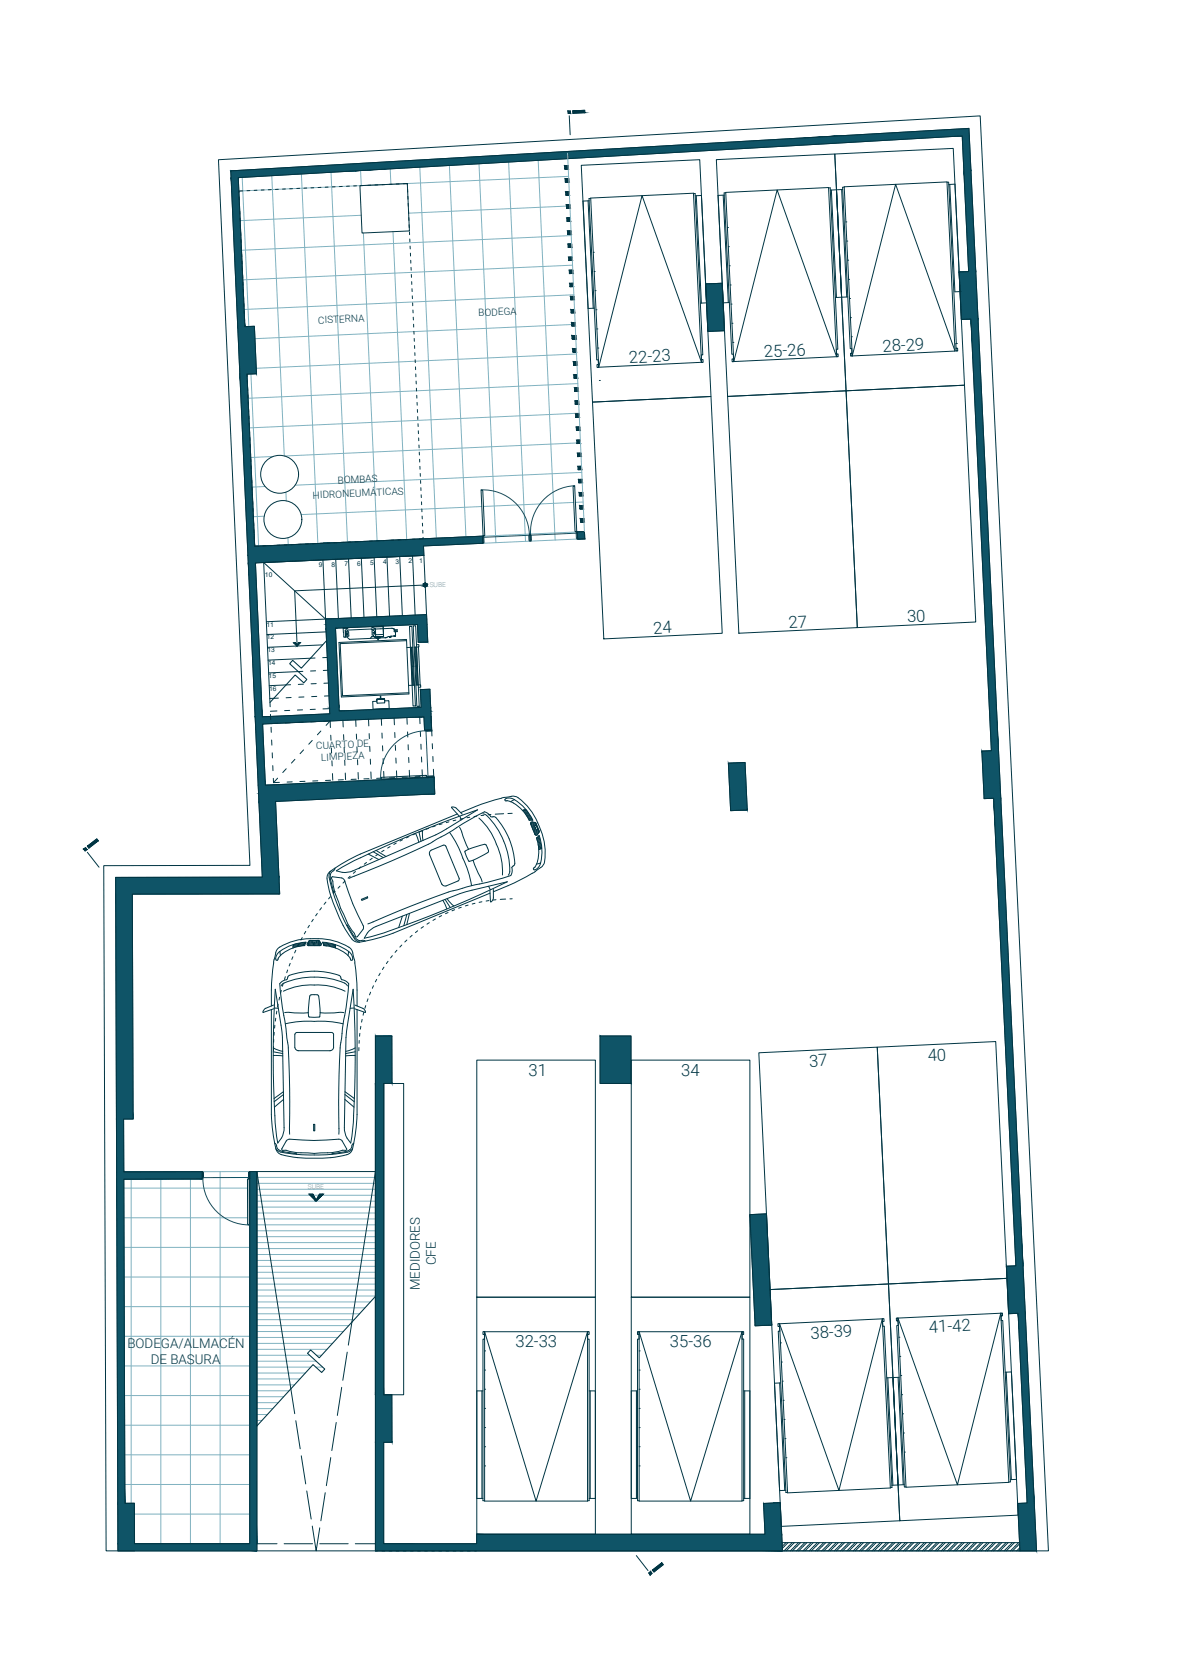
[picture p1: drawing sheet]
<svg xmlns="http://www.w3.org/2000/svg" width="1000mm" height="1414mm" viewBox="0 0 1000 1414" stroke-linecap="round" stroke-linejoin="round" font-family="sans-serif">
<defs><g id="words">
<g font-size="14.1" fill="#003543">
<text x="745" y="297" transform="rotate(-3 745 297)">28-29</text>
<text x="645" y="301" transform="rotate(-3 645 301)">25-26</text>
<text x="531" y="306" transform="rotate(-3 531 306)">22-23</text>
<text x="765" y="525" transform="rotate(-3 765 525)">30</text>
<text x="665" y="530" transform="rotate(-3 665 530)">27</text>
<text x="551" y="535" transform="rotate(-3 551 535)">24</text>
<text x="683" y="900" transform="rotate(-3 683 900)">37</text>
<text x="783" y="895" transform="rotate(-3 783 895)">40</text>
<text x="446" y="908">31</text>
<text x="575" y="908">34</text>
<text x="784" y="1125" transform="rotate(-3 784 1125)">41-42</text>
<text x="684" y="1129" transform="rotate(-3 684 1129)">38-39</text>
<text x="435" y="1137">32-33</text>
<text x="565" y="1137">35-36</text>
</g>
<g font-size="11.3" fill="#003543">
<text x="367" y="1068" transform="rotate(-90 367 1068)">CFE</text>
<text x="354" y="1089" transform="rotate(-90 354 1089)">MEDIDORES</text>
<text x="107" y="1137">BODEGA/ALMACÉN</text>
<text x="127" y="1151">DE BASURA</text>
</g>
<g font-size="8.4" fill="#003543">
<text x="404" y="267" transform="rotate(-3 404 267)">BODEGA</text>
<text x="268" y="273" transform="rotate(-3 268 273)">CISTERNA</text>
<text x="285" y="408" transform="rotate(-3 285 408)">BOMBAS</text>
<text x="264" y="421" transform="rotate(-3 264 421)">HIDRONEUMÁTICAS</text>
<text x="267" y="632" transform="rotate(-3 267 632)">CUARTO DE</text>
<text x="271" y="642" transform="rotate(-3 271 642)">LIMPIEZA</text>
</g>
<g font-size="5.6" fill="#003543">
<text x="269" y="479">9</text>
<text x="280" y="478">8</text>
<text x="290" y="478">7</text>
<text x="301" y="477">6</text>
<text x="312" y="477">5</text>
<text x="323" y="476">4</text>
<text x="334" y="476">3</text>
<text x="344" y="475">2</text>
<text x="354" y="475">1</text>
<text x="223" y="486">10</text>
<text x="362" y="495">SUBE</text>
<text x="225" y="529">11</text>
<text x="225" y="539">12</text>
<text x="226" y="550">13</text>
<text x="226" y="561">14</text>
<text x="227" y="572">15</text>
<text x="227" y="583">16</text>
<text x="260" y="1003">SUBE</text>
</g>
</g></defs>
<!-- layer: Losetas -->
<g fill="none" stroke="#80b2c0" stroke-width=".84">
<path d="M379 140l14 313M404 138l14 320M429 137l14 320M454 135l14 321M204 150l6 125M229 148l11 237M254 147l14 312M279 145l14 312M304 144l1 13M329 142l1 13M354 141l14 313M479 149l-278 12"/>
<path d="M478 174l-133 6M305 182l-102 4M306 197l12 259M331 195l12 260M482 199l-278 12M483 224l-278 12M484 249l-278 12M482 274l-267 12M486 299l-270 12M212 315l6 146M487 324l-278 12M488 349l-278 12"/>
<path d="M487 374l-247 11M230 385l-19 1M491 399l-242 10M224 410l-11 1M241 415v8M223 435l-9 1M406 427l-152 7M484 424l-76 3M492 424h-7M243 454v6M407 452l-192 9M485 449l-77 3"/>
<path d="M111 995v273M136 995v307M161 995v307M186 988v314M217 993h100M217 998h100M104 1002h105M217 1003h100M217 1008h100M217 1013h100M217 1018h100M105 1027h104"/>
<path d="M217 1023h100M217 1028h100M217 1033h100M217 1038h100M105 1052h106M217 1043h100M217 1048h100M217 1053h100M217 1058h100M105 1077h106M217 1063h100M217 1068h100"/>
<path d="M217 1073h100M217 1078h100M217 1083h100M217 1088h100M217 1093h100M217 1098h95M105 1102h106M217 1103h91M217 1108h86M217 1113h82M217 1118h77M105 1127h106"/>
<path d="M217 1123h73M217 1128h68M217 1133h63M217 1138h59M105 1152h106M217 1148h50M217 1158h40M217 1143h44M217 1153h45M266 1153h6M267 1143h4M105 1177h106"/>
<path d="M217 1163h36M217 1168h31M217 1173h27M217 1178h22M217 1183h18M217 1188h13M217 1193h8M217 1198h4M105 1202h106M105 1227h106M105 1252h106M113 1277h98"/>
</g>
<!-- layer: Muro Calidad -->
<g fill="#0f5467" stroke="#0f5467" stroke-width=".84">
<path d="M707 115l110-7v7z"/>
<path d="M595 240l14-1v1z"/>
<path d="M811 269h8z"/>
<path d="M206 276h9z"/>
<path d="M595 240h14l2 39z"/>
<path d="M487 449l6-1z"/>
<path d="M358 455l49-3v3z"/>
<path d="M487 449h6v6z"/>
<path d="M275 522l85-3v3z"/>
<path d="M352 527h8l1 14z"/>
<path d="M354 582l8-1z"/>
<path d="M358 605h6v11z"/>
<path d="M614 644l14-1v1z"/>
<path d="M830 673h8z"/>
<path d="M614 644h14l2 39z"/>
<path d="M317 874h13z"/>
<path d="M211 988h6z"/>
<path d="M104 989l67-1z"/>
<path d="M632 1025l14-1v1z"/>
<path d="M851 1108h8z"/>
<path d="M632 1025h14l5 93z"/>
<path d="M324 1177h6z"/>
<path d="M652 1268h6z"/>
<path d="M105 1268h8z"/>
<path d="M811 115l8 29-2-29zM811 115l8 29h-6z"/>
<path d="M299 144l512-29h-104zM195 144l512-29-408 29z"/>
<path d="M195 144l6 6 98-6zM195 144l6 6h-6z"/>
<path d="M813 144l10 85-4-85zM813 144l10 85h-6z"/>
<path d="M817 229l6 1zM809 230h14z"/>
<path d="M809 230l16 39-2-39zM809 230l16 39h-14z"/>
<path d="M195 150l11 125-5-125zM195 150l11 125h-6z"/>
<path d="M200 275l6 1zM200 275l6 1z"/>
<path d="M595 240l2 39h14zM597 279h14l-14 1z"/>
<path d="M201 276l15 39-1-39zM201 276l15 39h-14z"/>
<path d="M202 315h14zM202 315l6 1z"/>
<path d="M487 449v6h6zM487 455h6z"/>
<path d="M358 455l49 3v-3zM272 458l86-3 49 3z"/>
<path d="M272 458l85 3 50-3zM222 461l50-3 85 3z"/>
<path d="M202 316l13 145-7-145zM202 316l13 145h-6z"/>
<path d="M222 461h135zM215 461h142z"/>
<path d="M209 461h6zM209 461h6z"/>
<path d="M209 461l148 8v-8zM209 461l148 8h-148z"/>
<path d="M209 469l6 6 142-6zM209 469l6 6h-6z"/>
<path d="M275 522l85 5v-5zM275 522l85 5h-85z"/>
<path d="M275 527l8 3 69-3zM275 527l8 3h-8z"/>
<path d="M352 527l1 14h8zM353 541h8z"/>
<path d="M354 582l9 15-1-15zM354 582l9 15h-8z"/>
<path d="M275 530l11 67-3-67zM275 530l11 67h-8z"/>
<path d="M355 597l8 3v-3zM286 600l69-3 8 3z"/>
<path d="M278 597l8 3v-3zM278 597l8 3h-8z"/>
<path d="M278 600l85 2v-2zM278 600l85 2h-85z"/>
<path d="M278 602l86 3-1-3zM223 605l55-3 86 3z"/>
<path d="M209 475l12 130-6-130zM209 475l12 130h-6z"/>
<path d="M223 605h135zM221 605h135z"/>
<path d="M215 605h6zM215 605h6z"/>
<path d="M215 605l6 6 135-6zM215 605l6 6h-6z"/>
<path d="M358 605v11h6zM358 616h6z"/>
<path d="M819 269l23 364-17-364zM819 269l23 364h-6z"/>
<path d="M836 633l6 1zM828 634h14z"/>
<path d="M366 656v6zM224 662l142-6v6z"/>
<path d="M215 611l9 51-3-51zM215 611l9 51h-6z"/>
<path d="M218 662l149 8-1-8zM218 662l149 8h-149z"/>
<path d="M828 634l16 39-2-39zM828 634l16 39h-14z"/>
<path d="M218 670l14 6 135-6zM218 670l14 6h-14z"/>
<path d="M614 644l2 39h14zM616 683h14l-14 1z"/>
<path d="M218 676l17 64-3-64zM218 676l17 64h-14z"/>
<path d="M221 740h14zM98 740h137z"/>
<path d="M98 740l138 14-1-14zM98 740l138 14h-138z"/>
<path d="M98 754h138zM98 754h14z"/>
<path d="M317 874l14 40-1-40zM317 874l14 40h-14z"/>
<path d="M506 874l26 40v-40zM506 874l26 40h-26z"/>
<path d="M317 914h14zM317 914h7z"/>
<path d="M98 754l14 190v-190zM98 754l14 190h-14z"/>
<path d="M98 944l6 45v-45zM98 944l6 45h-6z"/>
<path d="M98 989l73 6v-6zM98 989l73 6h-73z"/>
<path d="M98 995h73zM98 995h6z"/>
<path d="M838 673l25 395-19-395zM838 673l25 395h-6z"/>
<path d="M857 1068h6zM849 1068h14z"/>
<path d="M849 1068l16 40-2-40zM849 1068l16 40h-14z"/>
<path d="M632 1025l5 93h14zM637 1118h14l-14 1z"/>
<path d="M317 914l7 263v-263zM317 914l7 263h-7z"/>
<path d="M324 1177h6zM324 1177h6z"/>
<path d="M317 1177h7zM317 1177h7z"/>
<path d="M317 1177l14 40-1-40zM317 1177l14 40h-14z"/>
<path d="M317 1217h7zM317 1217h14z"/>
<path d="M859 1108l13 160-7-160zM859 1108l13 160h-6z"/>
<path d="M98 995l7 273-1-273zM98 995l7 273h-6z"/>
<path d="M99 1268h6zM99 1268h6z"/>
<path d="M866 1268h6zM858 1268h14z"/>
<path d="M652 1268h6zM644 1268h14z"/>
<path d="M644 1268l15 26-1-26zM644 1268l15 26h-14z"/>
<path d="M99 1268l14 34v-34zM99 1268l14 34h-14z"/>
<path d="M211 988l6 314v-314zM211 988l6 314h-6z"/>
<path d="M99 1302h112zM99 1302h112z"/>
<path d="M402 1294l258 8-1-8zM402 1294l258 8h-258z"/>
<path d="M317 1217l7 85v-85zM317 1217l7 85h-7z"/>
<path d="M858 1268l16 40-2-40zM858 1268l16 40h-14z"/>
<path d="M317 1302l343 6v-6zM317 1302l343 6h-343z"/>
<path d="M99 1302l118 6v-6zM99 1302l118 6h-118z"/>
</g>
<!-- layer: C. Media -->
<path d="M539 1266h87" fill="none" stroke="#003543" stroke-width=".84"/>
<!-- layer: H. Medio -->
<g fill="none" stroke="#003543" stroke-width=".84">
<path d="M660 1304v1M662 1304l-2 2M665 1304l-4 4M667 1304l-4 4M670 1304l-4 4M672 1304l-4 4M676 1304l-4 4M678 1304l-4 4M681 1304l-4 4M683 1304l-4 4M686 1304l-4 4M688 1304l-4 4"/>
<path d="M692 1304l-4 4M693 1304l-4 4M697 1304l-4 4M699 1304l-4 4M702 1304l-4 4M704 1304l-4 4M708 1304l-4 4M709 1304l-4 4M713 1304l-4 4M715 1304l-4 4M718 1304l-4 4M720 1304l-4 4"/>
<path d="M723 1304l-4 4M725 1304l-4 4M729 1304l-4 4M731 1304l-4 4M734 1304l-4 4M736 1304l-4 4M739 1304l-4 4M741 1304l-4 4M745 1304l-4 4M746 1304l-4 4M750 1304l-4 4M752 1304l-4 4"/>
<path d="M755 1304l-4 4M757 1304l-4 4M761 1304l-4 4M762 1304l-4 4M766 1304l-4 4M768 1304l-4 4M771 1304l-4 4M773 1304l-4 4M777 1304l-4 4M778 1304l-4 4M782 1304l-4 4M784 1304l-4 4"/>
<path d="M787 1304l-4 4M789 1304l-4 4M792 1304l-4 4M794 1304l-4 4M798 1304l-4 4M799 1304l-4 4M803 1304l-4 4M805 1304l-4 4M808 1304l-4 4M810 1304l-4 4M814 1304l-4 4M815 1304l-4 4"/>
<path d="M819 1304l-4 4M821 1304l-4 4M824 1304l-4 4M826 1304l-4 4M830 1304l-4 4M831 1304l-4 4M835 1304l-4 4M837 1304l-4 4M840 1304l-4 4M842 1304l-4 4M845 1304l-4 4M847 1304l-4 4"/>
<path d="M851 1304l-4 4M853 1304l-4 4M856 1304l-4 4M858 1304l-4 4M860 1306l-3 2M860 1307l-1 1"/>
</g>
<!-- layer: C. Delgada -->
<g fill="none" stroke="#003543" stroke-width=".84">
<path d="M490 139l100-4 10 199-100 5zM704 130l100-5 9 200-100 5zM500 339l100-5 9 200-100 5zM713 330l100-5 10 200-100 4zM222 475l6 121M343 539l-57 3 2 46 57-3M345 529l2-1 3 68h-2zM348 528h3l3 68h-2zM343 540l-56 3 2 44 56-3M346 546h-3M347 546l1 32M348 546l1 32"/>
<path d="M348 546h-2l2 32h-3M349 546h2l2 32M350 546l1 32M351 546l1 32M351 544h2v2h-2M353 546l1 32M349 562h-2M352 562h-2M353 578h2v2h-2M315 592h-1M318 591l-1 1h-2M318 593v-3h6v3h-6"/>
<path d="M318 593h.1M319 590h-1M319 590h.1M321 590h.1M323 590l-2-1v-2v2l-1 1M323 590h.1M323 590h1h-1M324 590h.1M324 590h-6M324 590l1 1h3v7l-13 1-1-7M328 598h-13M228 603v4"/>
<path d="M229 614v4M229 624v5M230 635v4M230 646v4M230 657l1 3M740 883l100-4 9 199-100 5zM749 1083l100-5 10 200-100 5z"/>
</g>
<!-- layer: C. Gruesa -->
<g fill="#003543">
<circle cx="283" cy="530" r=".4"/>
<circle cx="286" cy="608" r=".4"/>
</g>
<!-- layer: C. Delgada -->
<g fill="none" stroke="#003543" stroke-width=".84">
<path d="M487 394l3-1 1 3h-3zM272 472l3 50M283 472l2 50M294 471l2 50M305 471l2 50M315 470l3 50M326 470l2 50M337 469l2 50M348 469l2 50M360 519l-3-50-135 6 53 47M275 522l-50 3M275 533l-50 2"/>
<path d="M289 530h4l-2 2M291 533v4M291 532l1 5h-2v-4M291 534h1v1h1h-1v1h-1M293 532v1M293 537l2 2M293 533h.1M293 533v4M293 533h1v4M293 537h.1M293 529v1M293 530h.1"/>
<path d="M293 529l-4 1 1 3M294 537h-1M294 536v1M295 539h.1M312 539h-17M313 531l-20 1M313 531h.1M313 531l2 1M314 529l3 2M314 534h2v-1v2v-1h-2zM315 537h-2l-1 2 5-1M315 532h.1"/>
<path d="M315 537h.1M315 532h-1v4h1v1M316 537h.1M317 537v1M317 538h.1M317 538h1M318 537v1M318 538h-1M318 538h.1M319 537h.1M319 538h.1M319 537v1"/>
<path d="M320 538h-1M320 537l-1 1M320 538h.1M320 537l-1 1v2v-2l-2-1M321 537h.1M321 537v1M321 538h.1M321 530h.1M322 537h.1M323 535h-6l-1-5 1 7h-1M323 530v-1h-9h-1l10-1v9h-7M323 537h.1"/>
<path d="M323 535h.1M323 537h-7M325 538h.1M325 538h-4M326 538h-1M326 538h.1M328 537l-3 1M328 537h.1M328 538h.1M328 537v1M329 538h.1M329 538h-1"/>
<path d="M329 537h.1M329 537v1M330 537h-1M330 537h.1M330 530h.1M331 530l-18 1M331 530l2 1v1h-1M331 530h.1M332 532h3v1h-2v1M332 532h.1M333 531l2 1h-2M333 534v2"/>
<path d="M333 534h.1M333 536h1M333 536h.1M334 536h.1M334 536h-1v1h-1v-1l-2 1M343 539l2 46M266 555l-40 2M272 544l-46 2M276 555h-4M245 578h-18M255 566l-28 2M256 577h-4"/>
<path d="M266 566h-4M267 577h-5M277 565l-4 1M277 576h-4M350 578h-2M353 578h-2M234 600h-6M235 589h-8M244 599h-4M246 588l-5 1M255 599h-4M256 588h-4"/>
<path d="M266 598l-4 1M267 588h-4M277 587h-3M278 598h-6M234 610h-6M245 610h-5M256 609h-5M266 609h-4M271 617l-3 3M278 608l1 6M278 608h-5M278 608l-3 4"/>
<path d="M289 608v5M290 620v4M300 607v6M301 619v5M311 607v5M311 619v4M322 606v6M322 618v5M332 606l1 5M333 618v4M343 605v6M344 617v5"/>
<path d="M354 605v6M354 617l1 4M364 604v6M364 617v4M256 633l-3 3M263 625l-3 3M279 620v5M279 631l1 4M290 631v4M301 630v4M312 630v4M323 629v4"/>
<path d="M323 640v4M333 629l1 4M334 640v4M344 628v5M345 639v4M355 628v4M355 639l1 4M365 627v5M365 638v5M234 657l-3 3h5M241 649l-3 3M246 660h-4"/>
<path d="M249 641l-3 3M257 659h-4M268 659h-4M279 658h-5M280 642v4M280 653l1 5M290 658h-5M291 641v5M291 652v6M300 657l-4 1M301 641l1 4M302 652v5"/>
<path d="M311 657h-4M312 640v5M313 651v6M322 656l-4 1M324 651v5M333 656h-5M334 650l1 6M344 656h-5M345 650v6M354 655h-4M356 649v6M365 649l1 6h-5"/>
</g>
<!-- layer: C. Gruesa -->
<path d="M275 540l-21 24-7-7-3 3 15 13-3 3-7-7-21 24" fill="none" stroke="#003543" stroke-width=".89"/>
<!-- layer: C. Media -->
<path d="M757 1114h-1v-2h1v6h-1l7 136h1M757 1112h.1M844 1108l7 143-87 4-7-143M844 1108h.1M844 1110h1v-2h-1v6h2l6 136h-1M848 1158l5-1 4 91h-5M849 1158l4 90M757 1162l5 91M758 1162h-5l4 91h6" fill="none" stroke="#003543" stroke-width=".84"/>
<g fill="#003543">
<circle cx="758" cy="1128" r=".2"/>
<circle cx="759" cy="1144" r=".2"/>
<circle cx="760" cy="1160" r=".2"/>
<circle cx="760" cy="1177" r=".2"/>
<circle cx="763" cy="1225" r=".2"/>
<circle cx="762" cy="1209" r=".2"/>
<circle cx="761" cy="1193" r=".2"/>
</g>
<path d="M496 169l4 91M497 169l-5 1 4 90M498 167h-1l6 137h1l1 6h-2v-2h2M585 163h1l7 136h-2l1 7h1v-3h-1M586 165h6l4 90-5 1M587 165l4 91M501 260h-5M505 310h.1M592 306l-7-143-87 4 7 143M592 305h.1M844 1108l-87 4" fill="none" stroke="#003543" stroke-width=".84"/>
<!-- layer: C. Delgada -->
<path d="M844 1108l-37 145-50-141" fill="none" stroke="#003543" stroke-width=".84"/>
<!-- layer: C. Media -->
<g fill="#003543">
<circle cx="504" cy="294" r=".2"/>
<circle cx="503" cy="278" r=".2"/>
<circle cx="503" cy="261" r=".2"/>
<circle cx="502" cy="245" r=".2"/>
</g>
<!-- layer: C. Delgada -->
<path d="M505 321h.1" fill="none" stroke="#003543" stroke-width=".84"/>
<!-- layer: C. Media -->
<g fill="#003543">
<circle cx="500" cy="213" r=".2"/>
<circle cx="501" cy="229" r=".2"/>
</g>
<path d="M710 160l4 91M711 160h-6l5 91h5M712 158h-1l6 136h1l1 6h-2v-2h1M799 154h1l6 136M800 156l5-1 5 91M801 156l4 90h5M719 300h.1M805 296l-6-143-87 5 7 142M806 296h.1M807 290h-1v6h2v-2h-2M592 306l-87 4" fill="none" stroke="#003543" stroke-width=".84"/>
<!-- layer: C. Delgada -->
<path d="M592 306l-51-141-36 145" fill="none" stroke="#003543" stroke-width=".84"/>
<!-- layer: C. Media -->
<g fill="#003543">
<circle cx="718" cy="284" r=".2"/>
<circle cx="717" cy="268" r=".2"/>
<circle cx="716" cy="252" r=".2"/>
<circle cx="716" cy="236" r=".2"/>
<circle cx="713" cy="187" r=".2"/>
<circle cx="714" cy="203" r=".2"/>
<circle cx="715" cy="220" r=".2"/>
</g>
<path d="M805 296l-86 4M539 1126h-1v-3h1v7h-1v136h1M539 1124h.1M539 1123v143M626 1123v143M626 1124h.1M626 1126h1v-3h-1v7h1v136h-1M537 1173v91M538 1173h-6v91h6M627 1173h5v91h-5M628 1173v91" fill="none" stroke="#003543" stroke-width=".84"/>
<!-- layer: C. Delgada -->
<path d="M805 296l-50-140-36 144M614 334l99-4 10 199-100 5zM532 894h100v200h-100zM532 1094h100v200h-100z" fill="none" stroke="#003543" stroke-width=".84"/>
<!-- layer: H. Medio -->
<g fill="none" stroke="#003543" stroke-width=".84">
<path d="M663 1301l-3 3M665 1301l-3 3M668 1301l-3 3M670 1301l-3 3M673 1301l-3 3M675 1301l-3 3M679 1301l-3 3M680 1301l-2 3M684 1301l-3 3M686 1301l-3 3M689 1301l-3 3M691 1301l-3 3"/>
<path d="M695 1301l-3 3M696 1301l-3 3M700 1301l-3 3M702 1301l-3 3M705 1301l-3 3M707 1301l-3 3M711 1301l-3 3M712 1301l-3 3M716 1301l-3 3M718 1301l-3 3M721 1301l-3 3M723 1301l-3 3"/>
<path d="M726 1301l-3 3M728 1301l-3 3M732 1301l-3 3M733 1301l-2 3M737 1301l-3 3M739 1301l-3 3M742 1301l-3 3M744 1301l-3 3M748 1301l-3 3M749 1301l-3 3M753 1301l-3 3M755 1301l-3 3"/>
<path d="M758 1301l-3 3M760 1301l-3 3M764 1301l-3 3M765 1301l-3 3M769 1301l-3 3M771 1301l-3 3M774 1301l-3 3M776 1301l-3 3M779 1301l-2 3M781 1301l-3 3M785 1301l-3 3M786 1301l-2 3"/>
<path d="M790 1301l-3 3M792 1301l-3 3M795 1301l-3 3M797 1301l-3 3M801 1301l-3 3M802 1301l-3 3M806 1301l-3 3M808 1301l-3 3M811 1301l-3 3M813 1301l-3 3M817 1301l-3 3M818 1301l-3 3"/>
<path d="M822 1301l-3 3M824 1301l-3 3M827 1301l-3 3M829 1301l-3 3M832 1301l-2 3M834 1301l-3 3M838 1301l-3 3M840 1301l-3 3M843 1301l-3 3M845 1301l-3 3M848 1301l-3 3M850 1301l-3 3"/>
<path d="M854 1301l-3 3M855 1301l-2 3M859 1301l-3 3M860 1302l-2 2"/>
</g>
<!-- layer: C. Media -->
<g fill="#003543">
<circle cx="539" cy="1140" r=".2"/>
<circle cx="539" cy="1156" r=".2"/>
<circle cx="539" cy="1172" r=".2"/>
<circle cx="539" cy="1188" r=".2"/>
<circle cx="539" cy="1237" r=".2"/>
<circle cx="539" cy="1221" r=".2"/>
<circle cx="539" cy="1204" r=".2"/>
</g>
<path d="M409 1126h-2v-3h2v7h-2v136h2M409 1124h.1M409 1123v143h86v-143M495 1124h1M496 1126h1v-3h-1v7h1v136h-2M539 1123h87M406 1173v91M407 1173h-5v91h5M497 1173h5v91h-5M498 1173v91" fill="none" stroke="#003543" stroke-width=".84"/>
<!-- layer: C. Delgada -->
<path d="M402 894h100v200h-100zM402 1094h100v200h-100zM539 1123l43 143 44-143" fill="none" stroke="#003543" stroke-width=".84"/>
<!-- layer: C. Media -->
<g fill="#003543">
<circle cx="409" cy="1140" r=".2"/>
<circle cx="409" cy="1156" r=".2"/>
<circle cx="409" cy="1172" r=".2"/>
<circle cx="409" cy="1188" r=".2"/>
<circle cx="409" cy="1237" r=".2"/>
<circle cx="409" cy="1221" r=".2"/>
<circle cx="409" cy="1204" r=".2"/>
</g>
<path d="M699 159l1-1 7 137h-2l1 6h1v-2h-2M610 165l4 90M611 165h-5l4 90h5M612 163h-1l6 136h1l1 6h-2v-2h2M700 160h5l5 91h-6M701 160l4 91M619 305h.1M705 301h1M705 301l-6-143-87 4 7 143M409 1123h86" fill="none" stroke="#003543" stroke-width=".84"/>
<!-- layer: C. Delgada -->
<path d="M604 135l100-5 9 200-99 4zM409 1123l43 143 43-143" fill="none" stroke="#003543" stroke-width=".84"/>
<!-- layer: C. Media -->
<g fill="#003543">
<circle cx="618" cy="289" r=".2"/>
<circle cx="617" cy="273" r=".2"/>
<circle cx="616" cy="257" r=".2"/>
<circle cx="616" cy="240" r=".2"/>
<circle cx="613" cy="192" r=".2"/>
<circle cx="614" cy="208" r=".2"/>
<circle cx="615" cy="224" r=".2"/>
</g>
<path d="M705 301l-86 4M657 1117h.1M657 1119h-1v-2h1l1 6h-2l7 136h1M744 1113l7 142-87 4-7-142M744 1113h.1M744 1115h2l-1-3-1 1v6h2l6 136h-1M657 1167l5 90M658 1167h-5l4 91 6-1M748 1162h5l4 91h-5M749 1162l4 91" fill="none" stroke="#003543" stroke-width=".84"/>
<!-- layer: C. Delgada -->
<path d="M705 301l-50-141-36 145M640 888l100-5 9 200-100 5zM217 988v215M649 1088l100-5 10 200-100 5z" fill="none" stroke="#003543" stroke-width=".84"/>
<!-- layer: C. Media -->
<g fill="#003543">
<circle cx="658" cy="1133" r=".2"/>
<circle cx="659" cy="1149" r=".2"/>
<circle cx="660" cy="1165" r=".2"/>
<circle cx="660" cy="1181" r=".2"/>
<circle cx="663" cy="1230" r=".2"/>
<circle cx="662" cy="1214" r=".2"/>
<circle cx="661" cy="1197" r=".2"/>
</g>
<g fill="none" stroke="#003543" stroke-width=".84">
<path d="M359 494l-111 4 3 47M248 542h1l2 3 1-3h1l-2 3zM261 1007h3l3 5 2-5h4l-6 6zM744 1113l-87 4"/>
<circle cx="359" cy="494" r="1.5"/>
</g>
<!-- layer: C. Delgada -->
<g fill="none" stroke="#003543" stroke-width=".84">
<path d="M479 94h2v2h-2zM483 94l10-1v2l-10 1zM476 140h3v2l-3 1zM229 160h-3M235 160h-3M241 159l-3 1M247 159h-3M253 159h-3M259 159h-3M265 158h-3M271 158h-3M277 158h-3"/>
<path d="M283 158h-3M289 157h-3M295 157h-3M301 157h-3M304 157l39-2 2 40-40 2zM307 156l-3 1M313 156h-3M319 156h-3M325 156h-3M331 155l-3 1M337 155h-3M340 155h3l1 1"/>
<path d="M344 160v2M477 151h3v3h-3zM202 166v3M202 172v3M202 178v3M205 161h-4v2M211 161h-3M217 160l-3 1M223 160h-3M344 166v2M344 172v2M344 178l1 2"/>
<path d="M477 162h3v3h-3zM478 173h3v3h-3zM202 184l1 3M203 190v3M203 196v3M345 184v2M345 190v2M345 196v2M478 184h3v3h-3zM479 195h3v3h-3zM203 202v3M203 208l1 3"/>
<path d="M204 214v3M346 202v2M346 208v2M346 214v2M346 220v2M479 206h3v3h-3zM480 217h3v3h-3zM204 220v3M204 226v3M205 232v3M205 238v3M347 226v2"/>
<path d="M347 232v2M347 238v2M480 228h3v3h-3zM481 239h3v3h-3zM205 244v3M205 250v3M206 256v3M347 244l1 2M348 250v2M348 256v2M481 250h3v3h-3zM206 262v3"/>
<path d="M206 268v3M206 274v2M348 262v2M348 268l1 2M349 274v2M349 280v2M482 261h2l1 3h-3zM482 272h3v3h-3zM349 286v2M350 292v2M350 298v2M483 283h2l1 3h-3z"/>
<path d="M483 294h3v3h-3zM208 316v2M350 304v2M350 310v2M351 315v3M484 305h2l1 3h-3zM484 316h3v3h-3zM209 321v2M209 327v2M209 333v3M209 339v2M351 321v3"/>
<path d="M351 328v2M351 333l1 3M352 339v3M485 327h2l1 3h-3zM485 338h3v3h-3zM210 345v2M210 351v2M210 357v2M352 345v3M352 351v3M352 357l1 3M486 349h2l1 3h-3z"/>
<path d="M210 363l1 2M211 369v2M211 375v2M353 363v3M353 369v3M353 375v3M486 360h3v3h-3zM487 371h2l1 3h-3zM211 381v2M211 387l1 2M212 393v2M212 399v2"/>
<path d="M354 381v3M354 387v3M354 393v3M354 399v3M487 382h3v3h-3zM212 405v2M213 411v2M213 417v2M355 405v3M355 411v3M355 417v3M488 405l3-1v3h-3z"/>
<path d="M488 416l3-1v3h-2zM213 423v2M213 429v2M214 435v2M355 423l1 3M356 429v3M356 435v3M489 427l3-1v3h-3zM489 438l3-1v3h-2zM214 441v2M214 447v2M214 453l1 2"/>
<path d="M215 459v2h3M236 460h-2M242 460h-2M248 459l-2 1M254 459h-2M260 459h-2M266 459h-2M272 458h-2M278 458h-2M284 458h-2M290 458h-2M296 457h-2"/>
<path d="M302 457h-2M308 457h-2M314 456l-2 1M320 456h-2M326 456h-2M332 456h-2M338 455l-2 1M344 455h-2M350 455h-2M356 441v3M357 447v3M357 453v2h-3"/>
<path d="M224 460l-2 1M230 460h-2M319 590h-1M361 699l-2 1M367 697l-2 1M373 695l-2 1M379 693l-3 1M384 692h-2M390 691h-2M396 689l-2 1M402 689h-2M408 688h-2"/>
<path d="M414 687h-2M425 686l-7 1M432 686h-4M71 716l1-1 1 2-1 1zM74 714l8-6 1 1-8 6zM324 717l-2 2M329 714l-2 1M334 711l-2 1M339 708l-2 2M345 706l-2 1M350 703l-2 1M356 701l-2 1"/>
<path d="M295 739l-1 2M300 735l-2 2M304 731l-2 2M309 728l-2 1M314 724l-2 1M319 721l-2 1M279 756l-2 2M283 752l-2 2M287 748l-2 1M291 743l-2 2M412 760h-2M418 759h-2"/>
<path d="M426 759h-4M432 758h-2M264 776l-1 2M268 771l-2 2M271 766l-1 2M275 761l-2 2M362 778l-2 2M367 775l-2 1M372 772l-2 2M378 770l-2 1M383 767l-2 1M389 765l-2 1"/>
<path d="M395 764h-3M401 762l-3 1M406 761h-2M252 796l-1 2M255 791l-1 2M258 786l-1 2M261 781l-1 2M339 797l-2 2M343 793l-2 2M348 789l-2 2M352 785l-2 2M357 782l-2 1"/>
<path d="M243 818l-1 3M245 813l-1 2M247 807l-1 2M249 802l-1 2M324 816l-2 2M327 811l-1 2M331 806l-2 2M335 802l-2 1M237 836v2M239 830l-1 2M241 824l-1 2M313 837l-1 2"/>
<path d="M315 832l-1 2M318 826l-1 2M321 821l-2 2M233 859l-1 2M233 853v2M235 847l-1 3M236 841l-1 3M305 860v2M307 854l-1 2M308 848v3M310 843v2M231 877v2"/>
<path d="M231 871v2M232 865v2M303 878v2M303 872v2M304 866v2M231 883v3M303 884v2M744 1113l-37 144-50-140M294 1135l23-147h-100l32 205M293 1141l-4 23M288 1170l-4 24M249 1199l4 23"/>
<path d="M284 1200l-4 24M254 1228l4 24M279 1230l-4 23M259 1258l3 24M274 1259l-3 24M263 1287l4 21 3-19M217 1302h17M240 1302h24M270 1302h24M300 1302h17M547 1327l2-1 1 1-2 2zM550 1325l8-7 1 2-8 6z"/>
</g>
<!-- layer: C. Gruesa -->
<path d="M195 144l622-36 57 1200h-14l-2-40h8l-7-160h-8l-2-40h8l-19-395-8 1-2-40 8-1-17-364h-8l-2-39 8-1-6-114-610 35 5 126 8-1 2 40-8 1 7 145 192-9v6l-50 3v8l-142 6 6 130 57-3-3-80 85-3 1 22-8 1-1-15-69 3 3 70 69-3-1-15 8-1 2 35h-6v-11l-137 6 3 51 142-6 1 14-135 6 4 78h-124v190h-8v45l67-1v7h-67l1 273h8v34h98v-314h6v320h-118l-1-568h123zM595 240l14-1 2 40-14 1zM487 449l6-1v7h-6zM366 656h-6M614 644l14-1 2 40-14 1zM317 874h13l1 40h-7v263h6l1 40h-7v85h78v-8h243l-1-26h14l2 40h-343zM506 874h26v40h-26zM317 914v263M632 1025l14-1 5 94-14 1zM317 1094l-48 52-7-7-3 3 15 13-3 3-7-7-47 52M659 1301h201M660 1308h200" fill="none" stroke="#003543" stroke-width=".89"/>
<!-- layer: C. Delgada -->
<g fill="#003543" stroke="#003543" stroke-width=".84">
<path d="M482 272h3z"/>
<path d="M482 272h3v3z"/>
<path d="M483 283h2z"/>
<path d="M483 283h2l1 3z"/>
<path d="M482 261h2z"/>
<path d="M482 261h2l1 3z"/>
<path d="M481 250h3z"/>
<path d="M481 250h3v3z"/>
<path d="M481 239h3z"/>
<path d="M481 239h3v3z"/>
<path d="M480 228h3z"/>
<path d="M480 228h3v3z"/>
<path d="M480 217h3z"/>
<path d="M480 217h3v3z"/>
<path d="M479 206h3z"/>
<path d="M479 206h3v3z"/>
<path d="M479 195h3z"/>
<path d="M479 195h3v3z"/>
<path d="M478 184h3z"/>
<path d="M478 184h3v3z"/>
<path d="M478 173h3z"/>
<path d="M478 173h3v3z"/>
<path d="M489 438l3-1z"/>
<path d="M489 438h3v2z"/>
<path d="M489 427l3-1z"/>
<path d="M489 427h3v2z"/>
<path d="M488 416h3z"/>
<path d="M488 416h3v2z"/>
<path d="M488 405l3-1z"/>
<path d="M488 405h3v2z"/>
<path d="M487 394l3-1z"/>
<path d="M487 394h3l1 2z"/>
<path d="M487 382h3z"/>
<path d="M487 382h3v3z"/>
<path d="M487 371h2z"/>
<path d="M487 371h2l1 3z"/>
<path d="M486 360h3z"/>
<path d="M486 360h3v3z"/>
<path d="M486 349h2z"/>
<path d="M486 349h2l1 3z"/>
<path d="M485 338h3z"/>
<path d="M485 338h3v3z"/>
<path d="M485 327h2z"/>
<path d="M485 327h2l1 3z"/>
<path d="M484 316h3z"/>
<path d="M484 316h3v3z"/>
<path d="M484 305h2z"/>
<path d="M484 305h2l1 3z"/>
<path d="M483 294h3z"/>
<path d="M483 294h3v3z"/>
<path d="M477 162h3z"/>
<path d="M477 162h3v3z"/>
<path d="M477 151h3z"/>
<path d="M477 151h3v3z"/>
<path d="M476 140h3z"/>
<path d="M476 140h3v2z"/>
<path d="M482 272v3h3zM482 275h3z"/>
<path d="M483 283v3h3zM483 286h3z"/>
<path d="M483 283h2zM483 283h2l1 3z"/>
<path d="M483 283v3h3zM483 286h3z"/>
<path d="M482 261v3h3zM482 264h3z"/>
<path d="M481 250v3h3zM481 253h3z"/>
<path d="M481 239v3h3zM481 242h3z"/>
<path d="M480 228v3h3zM480 231h3z"/>
<path d="M480 217v3h3zM480 220h3z"/>
<path d="M479 206v3h3zM479 209h3z"/>
<path d="M479 195v3h3zM479 198h3z"/>
<path d="M478 184v3h3zM478 187h3z"/>
<path d="M478 173v3h3zM478 176h3z"/>
<path d="M489 438l1 2h2zM490 440h2z"/>
<path d="M489 427v2h3zM489 429h3z"/>
<path d="M488 416l1 2h2zM489 418h2z"/>
<path d="M488 405v2h3zM488 407h3z"/>
<path d="M487 394l1 2h3zM488 396h3z"/>
<path d="M487 382v3h3zM487 385h3z"/>
<path d="M487 371v3h3zM487 374h3z"/>
<path d="M486 360v3h3zM486 363h3z"/>
<path d="M486 349v3h3zM486 352h3z"/>
<path d="M485 338v3h3zM485 341h3z"/>
<path d="M485 327v3h3zM485 330h3z"/>
<path d="M484 316v3h3zM484 319h3z"/>
<path d="M484 305v3h3zM484 308h3z"/>
<path d="M483 294v3h3zM483 297h3z"/>
<path d="M483 283v3h3zM483 286h3z"/>
<path d="M477 162v3h3zM477 165h3z"/>
<path d="M477 151v3h3zM477 154h3z"/>
<path d="M476 140v2h3zM476 142h3z"/>
<path d="M74 714l8-6 1 1zM74 714l1 1 8-6z"/>
<path d="M71 716l1-1 1 2zM71 716l1 2 1-1z"/>
<path d="M483 94l10-1v2zM483 94v2l10-1z"/>
<path d="M479 94h2v2zM479 94v2h2z"/>
<path d="M558 1318l-7 8 8-6zM550 1325l8-7-7 8z"/>
<path d="M549 1326l-1 3 2-2zM547 1327l2-1-1 3z"/>
</g>
<!-- layer: Puertas -->
<g fill="none" stroke="#003543" stroke-width=".84">
<path d="M406 413l1 1 1 38h-1zM484 410h1l1 39-1-1zM407 452l1 1v5h-1zM446 451h1v6h-1v-5zM447 451h1v5l-1 1zM486 449h1v6h-1v-5zM358 616h6v1h-5zM321 656l38-2 1 2-39 1zM360 656l1-1h5v1h-6zM171 988h1v5l-1 1v1zM209 994h1v39h-1zM210 988h1v6l-1-1z"/>
<path d="M317 1308h1M322 1308h2M328 1308h2M334 1308h2M340 1308h2M346 1308h2M352 1308h2M358 1308h2M364 1308h2M370 1308h2M376 1308h2M382 1308h2"/>
<path d="M388 1308h2M394 1308h2M400 1308h2"/>
</g>
<!-- layer: Muebles -->
<g fill="none" stroke="#003543" stroke-width=".84">
<path d="M324 914h16v263h-16z"/>
<circle cx="236" cy="400" r="16"/>
<circle cx="239" cy="438" r="16"/>
</g>
<!-- layer: 0 -->
<path d="M113 1308h-24l-2-578h124l-27-595 643-37 57 1210h-667" fill="none" stroke="#003543" stroke-width=".84"/>
<g fill="none" stroke="#003543" stroke-width=".84">
<path d="M426 674l2-1a15 15 0 0 1 12 6l5 6 4 7h-3a26 26 0 0 0-19-16 .9 .9 0 0 1-1-1 .9 .9 0 0 1 0-1zM434 675l-3 1M377 699l-9 5-70 31-7 1-7-1 8-5a804 804 0 0 1 111-47l-26 16M381 681l6 7M381 681a2.8 2.8 0 0 1 4 1l5 5M386 687l-87 36a110 110 0 0 0-22 14 21 21 0 0 0 1 15l5 14 6 15M388 698l7 18M388 688l1 4M401 680l-13 6M401 680l11-4 13-3a16 16 0 0 1 12 0 64 64 0 0 1 22 39l1 8a13 13 0 0 1-3 11l-6 4M404 690a53 53 0 0 1 15 22M407 687a9 9 0 0 1 7 5 65 65 0 0 1 16 45l-1 1"/>
<path d="M418 690l-2-1a2.6 2.6 0 0 1-4-2 5 5 0 0 0-7-1l-40 24a608 608 0 0 1-68 30l-3 1M418 690a62 62 0 0 1 16 40h-1M441 684l2-1 6 9M441 683l6 9M442 683l5 9M443 683l5 9M447 695a1.1 1.1 0 0 1 1-1 1.1 1.1 0 0 1 1-1l3 1 3 7M449 694h-2M451 694l-4 1 4 9M451 697l1-1 2 4-2 1zM451 697l-2 1M451 698l-2 1"/>
<path d="M452 699l-3 1M452 694l-4 2M452 699l-2 1M452 695l-4 1M452 695l-4 2M453 696l-2 1M453 697h-1M453 697h.1M453 698h.1M454 699h-1M454 700l-4 2M315 719l8 5"/>
<path d="M317 717l8 6M350 703l3 8M353 702l2 8M356 701l1 8M374 713l-10 4-2 3 10 25 2 2h2l11-4v-2M374 713h1l1 1 11 27M379 702a146 146 0 0 1 19 45M392 718v1l1 3 2 4M395 716l-3 2M395 716l11-3a3 3 0 0 1 4 0 3 3 0 0 1 1 3l1 2M411 719l-12 7-3 1-1-1M412 718l-1 1"/>
<path d="M419 712a53 53 0 0 1 5 26M451 704h.1M451 704a1.2 1.2 0 0 0 1 1 1.2 1.2 0 0 0 1-1M452 700l-2 1M453 707v3M453 706l2 10M453 704l-1 1M454 706l2 10M454 712l1 5M454 703l-3 1M454 705l3 11M454 701l-4 1"/>
<path d="M455 705a37 37 0 0 1 0 26l-1 1a2.9 2.9 0 0 1-4 1 15 15 0 0 0 4-14v-7l-2-5 3-2M455 702l-2 2M455 702l-4 2M455 701l-4 2M455 701v1M457 715l-3 2M279 735l-1 2v3M283 732l-1 2a7 7 0 0 0-3 8M311 721l9 4M362 721h.1M399 726l8 18M433 730a2.5 2.5 0 0 0-1 4 5 5 0 0 1-5 6l-45 11"/>
<path d="M449 737l-15 8-18 7M451 735l-2 2M456 728l-4 1M278 740a152 152 0 0 0 23 54l2 1M279 742l2 11M305 759l5-2v1l-5 2zM373 746h.1M373 759l4 8M375 759l5 7M377 758l6 6M382 751a641 641 0 0 0-69 28h-3M412 748l2 3"/>
<path d="M413 751l1 10M413 754l-82 33-13 5-15 3M416 750v8l-1 2-1 1M287 766l-1-4a52 52 0 0 1-5-19l-1-2v-1l8 1a5 5 0 0 1 3 5l6 16 7 14a12 12 0 0 1 3 7l-1 1M287 766l3 5a53 53 0 0 0 9 16l1 3h1l5-6M339 773l-3 10M343 771l-2 10M345 771l-2 9M247 800v-3l11-2-1 3-10 2-9 4M257 797l-10 2M257 797l-10 1M258 796l-11 2"/>
<path d="M258 795a37 37 0 0 0-24 10l-1 1a2.7 2.7 0 0 0 1 4l2-3 2-3M259 795v3M260 798h.1M260 798h10M260 794v4M261 794v4M262 793v5M263 793v2M263 795v3M263 794h4v1h-4zM264 793v1M264 795v3"/>
<path d="M265 793v1M265 795v3M266 793v1M266 795v3M267 793v1M267 795v3M267 793v5M268 793v5M269 793h-8l-2 3v1l1 1M269 793v1M269 793v5M269 794l2 2v1"/>
<path d="M269 794v4M270 795v3M271 796a1.2 1.2 0 0 1 0 1 1.2 1.2 0 0 1-1 1M272 795l1 3 10 2 8 4M272 795a37 37 0 0 1 24 10l1 1a2.7 2.7 0 0 1-1 4l-2-3-2-3M272 795l11 2M272 796l11 2M273 797l10 2M273 798h3M279 799h4M283 797v3M289 781a44 44 0 0 0 10 13l4 1"/>
<path d="M292 781h1l5 9M294 799a64 64 0 0 0-44-6l-8 3a13 13 0 0 0-9 6l-2 9-2 24M294 799a12 12 0 0 1 4 9l3 18v23M298 790a7 7 0 0 0 9 3l1 1M310 787l-3 5M329 785a912 912 0 0 0 99-41l-40 10-71 28-4 2-3 3M329 785l-10 3-12 4M236 803v3M294 803v3M229 835v14M237 832a9 9 0 0 1 7-4 64 64 0 0 1 48 2l1 2M239 836a68 68 0 0 1 52 0"/>
<path d="M229 852v88l1 14 3 15M231 848l-7 3-2 3 9-3M231 850l4 1M240 854h20M260 854v4M260 854l1-11a3 3 0 0 1 1-4 3 3 0 0 1 3 0h2a2.4 2.4 0 0 1 2 4l1 11M260 857l1 1h8M270 857l-1 1M270 854v4M290 854h-20M299 850l-4 1M299 848l7 3 2 3-9-3"/>
<path d="M301 852v88l-1 14-3 15M238 875l2 77-1 5-2 3M238 875l-6-40a923 923 0 0 0 0 106M241 864a147 147 0 0 1 48 0M292 875l-2 77 1 5 2 3M292 875l6-40a790 790 0 0 1-1 122l-1 7-3-4M230 887l8 2M230 890l8 1M230 884l8 3M251 886h.1M279 886h.1M281 884l-1 2h-2h-27l-2-2v-12l1-1h30l1 2v11"/>
<path d="M300 884l-8 3M300 887l-9 2M300 890l-9 1M239 921l-8 6M239 923l-8 6M239 927l-8 7M291 927l8 7M291 923l8 6M291 921l8 6M232 941v11l2 12 3-4M244 952a766 766 0 0 0-1-71l-7-48a5 5 0 0 1 4-6 2.9 2.9 0 0 0 3-3 59 59 0 0 1 44 0v1a2.5 2.5 0 0 0 3 2 5 5 0 0 1 4 6l-7 49a730 730 0 0 0-1 70M244 952v5"/>
<path d="M264 949h1v5h-1zM286 952v5M232 964l1 3M233 969a8 8 0 0 0 8 6 122 122 0 0 0 53-1l2-3 1-2M233 969l1 2 3 1M233 967a6 6 0 0 0 6 5l11 1v1M237 972a168 168 0 0 0 56 0M239 971l2-1a99 99 0 0 0 27 3h2a53 53 0 0 0 19-3l2 1M292 969l-3-6a5 5 0 0 0-6-2l-18 1-22-1-2 2-3 6v1l1 1M292 969v1l-1 1M297 967a6 6 0 0 1-6 5l-11 1v1M297 969l-1 2-3 1"/>
<path d="M298 964l-1 3"/>
</g>
<!-- layer: Puertas -->
<path d="M406 413a39 39 0 0 1 40 38M485 410a39 39 0 0 0-38 41M446 452l-38 1M486 450l-38 1M358 617a39 39 0 0 0-37 40M359 617l2 38M171 994a39 39 0 0 0 39 39M210 993h-38" fill="none" stroke="#0f5467" stroke-width=".84"/>
<!-- layer: C. Media -->
<g fill="#003543" stroke="#003543" stroke-width=".84">
<path d="M250 545h1z"/>
<path d="M266 1012h2l-1 1z"/>
<path d="M358 492h1zM358 492h1z"/>
<path d="M358 492h1zM358 492h1z"/>
<path d="M358 492h1zM358 492h1z"/>
<path d="M358 492l2 1zM358 492l2 1z"/>
<path d="M357 493h3zM357 493h3z"/>
<path d="M357 493h3zM357 493h3z"/>
<path d="M357 493h3zM357 493h3z"/>
<path d="M357 493l3 1zM357 493l3 1z"/>
<path d="M357 494h3zM357 494h3z"/>
<path d="M357 494h3zM357 494h3z"/>
<path d="M357 494h3zM357 494h3z"/>
<path d="M357 494h3zM357 494l3 1z"/>
<path d="M357 495h3zM357 495h2z"/>
<path d="M358 495h1zM358 495h1z"/>
<path d="M358 495h1zM358 495h1z"/>
<path d="M358 495h1zM358 495h1z"/>
<path d="M248 542h1l1 3zM249 542l2 3z"/>
<path d="M252 542h1l-2 3zM251 545l2-3z"/>
<path d="M261 1007h3l2 5zM264 1007l2 5h1z"/>
<path d="M269 1007h4l-6 5zM267 1012h1l5-5z"/>
</g>
<!-- layer: Losetas -->
<path d="M479 129l14 319M446 457l-38 1M486 455l-38 1M210 988h-38" fill="none" stroke="#80b2c0" stroke-width=".84"/>
<path d="M480 98l1 16M74 719l10 13M537 1312l9 13" fill="none" stroke="#003543" stroke-width=".84"/>
<use href="#words"/>
</svg>
